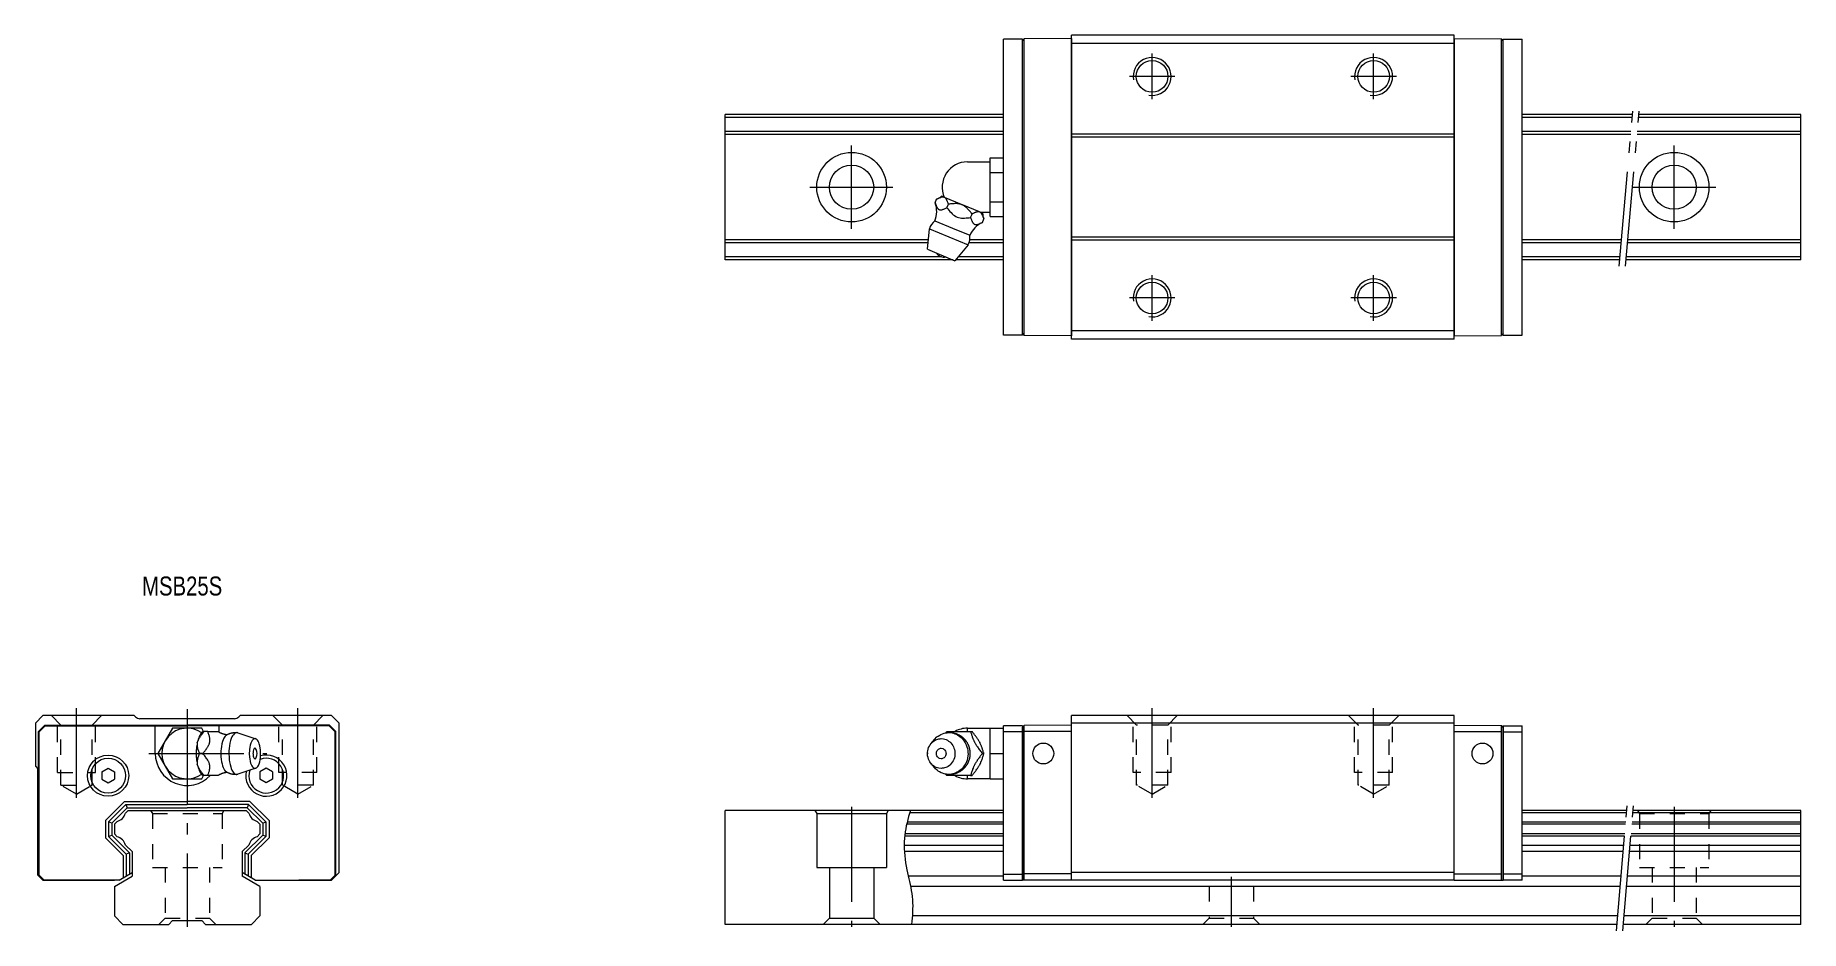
# Model space of a CAD drawing. Header units: inches. Extents: x -456 to -177, y 40 to 182.
import ezdxf

# ---------------------------------------------------------------- set-up
doc = ezdxf.new("R2010")
doc.units = ezdxf.units.IN
for name, pattern in [('CENTER', [22.8, 15, -3, 1.8, -3]), ('DASHED', [4.8, 2.4, -2.4]), ('PHANTOM', [27.6, 15, -3, 1.8, -3, 1.8, -3])]:
    doc.linetypes.add(name, pattern=pattern)
doc.layers.add('Unnamed [1]', color=7, linetype='Continuous', lineweight=0)
doc.styles.add('CK_TEXT_STYLE_0112', font='', dxfattribs={"width": 0.8, "height": 3})
doc.styles.get('CK_TEXT_STYLE_0112').set_extended_font_data('TXT')

msp = doc.modelspace()

# ---------------------------------------------------------------- texts
at = {"layer": 'Unnamed [1]', "color": 4, "lineweight": 0, "insert": (-439.01, 96.01), "char_height": 3, "attachment_point": 1, "line_spacing_factor": 1.2, "style": 'CK_TEXT_STYLE_0112'}
msp.add_mtext('MSB25S', dxfattribs=at)

# ---------------------------------------------------------------- linework, layer by layer
at = {"layer": 'Unnamed [1]', "color": 4, "linetype": 'Continuous', "lineweight": 0}
for p, q in [((-292.13, 133.54), (-292.13, 181.54)), ((-231.63, 181.54), (-292.13, 181.54)), ((-231.63, 133.54), (-231.63, 181.54)), ((-299.88, 180.91), (-302.88, 180.91)), ((-302.88, 134.17), (-302.88, 180.91)), ((-299.88, 180.66), (-299.58, 180.96)), ((-299.88, 134.17), (-299.88, 180.91)), ((-299.88, 134.42), (-299.88, 180.66)), ((-292.13, 181.04), (-299.58, 180.96)), ((-299.58, 134.12), (-299.58, 180.96)), ((-292.13, 181.04), (-292.13, 134.04)), ((-231.63, 180.24), (-292.13, 180.24)), ((-231.63, 181.04), (-231.63, 134.04)), ((-231.63, 181.04), (-224.18, 180.96)), ((-223.88, 180.66), (-224.18, 180.96)), ((-224.18, 134.12), (-224.18, 180.96)), ((-223.88, 134.17), (-223.88, 180.91)), ((-223.88, 180.91), (-220.88, 180.91)), ((-223.88, 134.42), (-223.88, 180.66)), ((-220.88, 134.17), (-220.88, 180.91)), ((-302.88, 169.04), (-346.88, 169.04)), ((-346.88, 146.04), (-346.88, 169.04)), ((-302.88, 168.54), (-346.88, 168.54)), ((-203.47, 169.04), (-220.88, 169.04)), ((-203.52, 168.54), (-220.88, 168.54)), ((-176.88, 168.54), (-202.51, 168.54)), ((-176.88, 169.04), (-202.47, 169.04)), ((-176.88, 146.04), (-176.88, 169.04)), ((-302.88, 166.35), (-346.88, 166.35)), ((-302.88, 165.84), (-346.88, 165.84)), ((-231.63, 165.92), (-292.13, 165.92)), ((-231.63, 165.42), (-292.13, 165.42)), ((-203.71, 166.35), (-220.88, 166.35)), ((-203.75, 165.84), (-220.88, 165.84)), ((-176.88, 165.84), (-202.75, 165.84)), ((-176.88, 166.35), (-202.71, 166.35)), ((-304.97, 161), (-304.97, 162.16)), ((-304.97, 162.16), (-302.88, 162.16)), ((-302.88, 159.85), (-302.88, 162.16)), ((-308.57, 161.54), (-304.97, 161.54)), ((-304.97, 159.85), (-304.97, 161)), ((-304.97, 157.54), (-304.97, 159.85)), ((-304.97, 159.85), (-302.88, 159.85)), ((-302.88, 155.23), (-302.88, 159.85)), ((-304.97, 155.23), (-304.97, 157.54)), ((-313.67, 155.07), (-313.44, 155.62)), ((-312.26, 155.94), (-312.66, 156.11)), ((-312.26, 155.94), (-312.19, 155.91)), ((-309.5, 154.8), (-312.19, 155.91)), ((-311.81, 154.3), (-311.58, 154.85)), ((-309.5, 154.8), (-309.35, 154.74)), ((-306.66, 153.62), (-309.35, 154.74)), ((-306.66, 153.62), (-306.58, 153.59)), ((-306.19, 153.43), (-306.58, 153.59)), ((-304.97, 153.54), (-306.46, 153.54)), ((-304.97, 154.08), (-304.97, 155.23)), ((-304.97, 155.23), (-302.88, 155.23)), ((-304.97, 152.92), (-304.97, 154.08)), ((-302.88, 152.92), (-302.88, 155.23)), ((-314.88, 147.72), (-314.58, 150.95)), ((-314.58, 150.95), (-308.48, 148.42)), ((-313.72, 152.22), (-310.95, 151.07)), ((-310.95, 151.07), (-308.18, 149.93)), ((-308.07, 152.75), (-307.84, 153.3)), ((-306.2, 151.98), (-305.98, 152.53)), ((-304.97, 152.92), (-302.88, 152.92)), ((-314.74, 149.24), (-346.88, 149.24)), ((-314.79, 148.74), (-346.88, 148.74)), ((-308.48, 148.42), (-310.54, 145.92)), ((-302.88, 148.74), (-308.33, 148.74)), ((-302.88, 149.24), (-308.19, 149.24)), ((-231.63, 149.66), (-292.13, 149.66)), ((-231.63, 149.16), (-292.13, 149.16)), ((-205.21, 149.24), (-220.88, 149.24)), ((-205.25, 148.74), (-220.88, 148.74)), ((-176.88, 148.74), (-204.25, 148.74)), ((-176.88, 149.24), (-204.2, 149.24)), ((-312.68, 146.55), (-346.88, 146.55)), ((-310.82, 146.04), (-346.88, 146.04)), ((-314.88, 147.72), (-310.54, 145.92)), ((-302.88, 146.04), (-310.45, 146.04)), ((-302.88, 146.55), (-310.03, 146.55)), ((-205.44, 146.55), (-220.88, 146.55)), ((-205.49, 146.04), (-220.88, 146.04)), ((-176.88, 146.04), (-204.48, 146.04)), ((-176.88, 146.55), (-204.44, 146.55)), ((-299.88, 134.17), (-302.88, 134.17)), ((-299.88, 134.42), (-299.58, 134.12)), ((-292.13, 134.04), (-299.58, 134.12)), ((-231.63, 134.84), (-292.13, 134.84)), ((-231.63, 134.04), (-224.18, 134.12)), ((-223.88, 134.42), (-224.18, 134.12)), ((-223.88, 134.17), (-220.88, 134.17)), ((-231.63, 133.54), (-292.13, 133.54)), ((-454.68, 74.04), (-455.88, 72.84)), ((-455.88, 72.84), (-455.88, 66.04)), ((-455.38, 71.54), (-454.38, 72.54)), ((-440.26, 74.04), (-454.68, 74.04)), ((-454.38, 72.54), (-431.88, 72.54)), ((-440.26, 74.04), (-440.05, 73.83)), ((-424.42, 73.54), (-439.35, 73.54)), ((-409.38, 72.54), (-431.88, 72.54)), ((-423.51, 74.04), (-423.72, 73.83)), ((-409.08, 74.04), (-423.51, 74.04)), ((-408.38, 71.54), (-409.38, 72.54)), ((-407.88, 72.84), (-409.08, 74.04)), ((-407.88, 49.24), (-407.88, 72.84)), ((-292.13, 72.54), (-299.58, 72.47)), ((-292.13, 48.04), (-292.13, 74.04)), ((-231.63, 74.04), (-292.13, 74.04)), ((-231.63, 72.84), (-292.13, 72.84)), ((-292.13, 48.04), (-292.13, 72.54)), ((-231.63, 48.04), (-231.63, 74.04)), ((-231.63, 72.54), (-224.18, 72.47)), ((-231.63, 48.04), (-231.63, 72.54)), ((-455.38, 48.74), (-455.38, 71.54)), ((-455.25, 71.49), (-454.33, 72.41)), ((-455.25, 48.79), (-455.25, 71.49)), ((-454.33, 72.41), (-431.88, 72.41)), ((-436.93, 68.04), (-436.93, 72.41)), ((-435.35, 70.04), (-436.5, 68.04)), ((-434.19, 72.04), (-435.35, 70.04)), ((-431.88, 72.04), (-434.19, 72.04)), ((-409.44, 72.41), (-431.88, 72.41)), ((-429.58, 72.04), (-431.88, 72.04)), ((-430.29, 69.72), (-430.26, 69.86)), ((-429.29, 71.54), (-429.58, 72.04)), ((-429.29, 71.54), (-429.19, 71.54)), ((-428.64, 71.54), (-429.19, 71.54)), ((-428.64, 71.54), (-427, 71.54)), ((-426.83, 71.43), (-426.83, 72.41)), ((-423.87, 71.31), (-421.05, 70.37)), ((-408.51, 71.49), (-409.44, 72.41)), ((-408.51, 48.79), (-408.51, 71.49)), ((-408.38, 48.74), (-408.38, 71.54)), ((-314.31, 69.64), (-313.79, 70.26)), ((-311.81, 71.54), (-308.07, 71.54)), ((-308.58, 71.54), (-308.58, 72.04)), ((-308.58, 72.04), (-304.98, 72.04)), ((-308.07, 71.54), (-307.85, 71.54)), ((-306.66, 69.86), (-306.59, 69.72)), ((-304.98, 70.04), (-304.98, 72.04)), ((-304.98, 72.04), (-302.88, 72.04)), ((-304.98, 68.04), (-304.98, 70.04)), ((-299.88, 72.41), (-302.88, 72.41)), ((-302.88, 48.04), (-302.88, 72.41)), ((-302.88, 68.04), (-302.88, 72.04)), ((-299.88, 71.49), (-302.88, 71.49)), ((-299.88, 72.17), (-299.58, 72.47)), ((-299.88, 72.41), (-299.88, 48.04)), ((-299.88, 48.04), (-299.88, 72.17)), ((-299.58, 48.04), (-299.58, 72.47)), ((-292.13, 71.54), (-299.58, 71.54)), ((-231.63, 71.54), (-224.18, 71.54)), ((-224.18, 48.04), (-224.18, 72.47)), ((-223.88, 72.17), (-224.18, 72.47)), ((-223.88, 72.41), (-220.88, 72.41)), ((-223.88, 72.41), (-223.88, 48.04)), ((-223.88, 48.04), (-223.88, 72.17)), ((-223.88, 71.49), (-220.88, 71.49)), ((-220.88, 48.04), (-220.88, 72.41)), ((-436.5, 68.04), (-435.35, 66.04)), ((-429.41, 68.04), (-429.97, 68.04)), ((-314.78, 68.04), (-314.88, 68.04)), ((-306.21, 68.04), (-305.98, 68.04)), ((-304.98, 66.04), (-304.98, 68.04)), ((-304.98, 68.04), (-302.88, 68.04)), ((-302.88, 64.04), (-302.88, 68.04)), ((-455.88, 66.04), (-455.48, 65.64)), ((-455.48, 48.84), (-455.48, 65.64)), ((-445.38, 65.12), (-444.38, 65.7)), ((-445.38, 65.12), (-445.38, 63.96)), ((-444.38, 65.7), (-443.38, 65.12)), ((-443.38, 65.12), (-443.38, 63.96)), ((-435.35, 66.04), (-434.19, 64.04)), ((-430.26, 66.22), (-430.29, 66.36)), ((-429.58, 64.04), (-429.29, 64.54)), ((-429.19, 64.54), (-429.28, 64.54)), ((-428.64, 64.54), (-429.19, 64.54)), ((-427, 64.54), (-428.64, 64.54)), ((-421.05, 65.71), (-423.87, 64.77)), ((-419.38, 65.7), (-420.38, 65.12)), ((-420.38, 65.12), (-420.38, 63.96)), ((-418.38, 65.12), (-419.38, 65.7)), ((-418.38, 65.12), (-418.38, 63.96)), ((-418.38, 65.12), (-418.38, 63.96)), ((-313.79, 65.82), (-314.32, 66.46)), ((-308.07, 64.54), (-311.81, 64.54)), ((-308.58, 64.04), (-308.58, 64.54)), ((-308.07, 64.54), (-307.85, 64.54)), ((-306.59, 66.36), (-306.66, 66.22)), ((-304.98, 64.04), (-304.98, 66.04)), ((-445.38, 63.96), (-444.38, 63.39)), ((-444.38, 63.39), (-443.38, 63.96)), ((-434.19, 64.04), (-431.88, 64.04)), ((-431.88, 64.04), (-429.58, 64.04)), ((-419.38, 63.39), (-420.38, 63.96)), ((-418.38, 63.96), (-419.38, 63.39)), ((-304.98, 64.04), (-308.58, 64.04)), ((-304.98, 64.04), (-302.88, 64.04)), ((-444.81, 57.44), (-441.79, 60.47)), ((-444.31, 57.23), (-441.58, 59.97)), ((-443.81, 57.03), (-441.37, 59.47)), ((-441.79, 60.47), (-431.88, 60.47)), ((-441.63, 58.6), (-441.19, 59.04)), ((-441.58, 59.97), (-431.88, 59.97)), ((-441.58, 59.97), (-441.37, 59.47)), ((-441.37, 59.47), (-431.88, 59.47)), ((-441.19, 59.04), (-422.58, 59.04)), ((-421.98, 60.47), (-431.88, 60.47)), ((-422.19, 59.97), (-431.88, 59.97)), ((-422.4, 59.47), (-431.88, 59.47)), ((-422.14, 58.6), (-422.58, 59.04)), ((-422.19, 59.97), (-422.4, 59.47)), ((-419.95, 57.03), (-422.4, 59.47)), ((-419.45, 57.23), (-422.19, 59.97)), ((-418.95, 57.44), (-421.98, 60.47)), ((-346.88, 41.04), (-346.88, 59.04)), ((-302.88, 59.04), (-346.88, 59.04)), ((-332.67, 59.04), (-332.38, 58.54)), ((-321.1, 59.04), (-321.38, 58.54)), ((-302.88, 58.69), (-317.65, 58.69)), ((-204.38, 59.04), (-220.88, 59.04)), ((-204.4, 58.69), (-220.88, 58.69)), ((-176.88, 58.69), (-203.4, 58.69)), ((-176.88, 59.04), (-203.37, 59.04)), ((-176.88, 41.04), (-176.88, 59.04)), ((-444.81, 57.44), (-444.81, 54.74)), ((-444.31, 57.23), (-444.31, 54.95)), ((-443.81, 57.03), (-444.31, 57.23)), ((-443.81, 57.03), (-443.81, 55.15)), ((-443.38, 56.85), (-442.95, 57.29)), ((-443.38, 56.85), (-443.38, 55.33)), ((-420.38, 56.85), (-420.82, 57.29)), ((-420.38, 56.85), (-420.38, 55.33)), ((-419.95, 57.03), (-419.45, 57.23)), ((-419.95, 57.03), (-419.95, 55.15)), ((-419.45, 57.23), (-419.45, 54.95)), ((-418.95, 57.44), (-418.95, 54.74)), ((-332.38, 58.54), (-321.38, 58.54)), ((-332.38, 58.54), (-332.38, 50.04)), ((-321.38, 58.54), (-321.38, 50.04)), ((-302.88, 56.85), (-318.18, 56.85)), ((-302.88, 57.19), (-318.1, 57.19)), ((-204.53, 57.19), (-220.88, 57.19)), ((-204.56, 56.85), (-220.88, 56.85)), ((-176.88, 56.85), (-203.56, 56.85)), ((-176.88, 57.19), (-203.53, 57.19)), ((-444.81, 54.74), (-442.01, 51.94)), ((-444.31, 54.95), (-443.81, 55.15)), ((-444.31, 54.95), (-441.51, 52.15)), ((-443.81, 55.15), (-441.01, 52.35)), ((-443.38, 55.33), (-442.95, 54.89)), ((-441.63, 53.58), (-440.58, 52.53)), ((-422.14, 53.58), (-423.18, 52.53)), ((-419.95, 55.15), (-422.75, 52.35)), ((-419.45, 54.95), (-422.25, 52.15)), ((-418.95, 54.74), (-421.75, 51.94)), ((-420.38, 55.33), (-420.82, 54.89)), ((-419.45, 54.95), (-419.95, 55.15)), ((-302.88, 53.49), (-318.57, 53.49)), ((-302.88, 54.99), (-318.49, 54.99)), ((-302.88, 55.33), (-318.45, 55.33)), ((-204.69, 55.33), (-220.88, 55.33)), ((-204.72, 54.99), (-220.88, 54.99)), ((-204.84, 53.49), (-220.88, 53.49)), ((-176.88, 53.49), (-203.84, 53.49)), ((-176.88, 54.99), (-203.71, 54.99)), ((-176.88, 55.33), (-203.68, 55.33)), ((-442.01, 51.94), (-442.01, 48.41)), ((-441.01, 52.35), (-441.51, 52.15)), ((-441.51, 52.15), (-441.51, 48.7)), ((-441.01, 52.35), (-441.01, 48.99)), ((-440.58, 52.53), (-440.58, 48.66)), ((-423.18, 52.53), (-423.18, 48.66)), ((-422.75, 52.35), (-422.25, 52.15)), ((-422.75, 52.35), (-422.75, 48.99)), ((-422.25, 52.15), (-422.25, 48.7)), ((-421.75, 51.94), (-421.75, 48.41)), ((-302.88, 52.53), (-318.54, 52.53)), ((-204.92, 52.53), (-220.88, 52.53)), ((-176.88, 52.53), (-203.92, 52.53)), ((-455.48, 48.84), (-454.68, 48.04)), ((-455.38, 48.74), (-454.68, 48.04)), ((-455.25, 48.79), (-454.5, 48.04)), ((-454.68, 48.04), (-449.53, 48.04)), ((-454.68, 48.04), (-443.38, 48.04)), ((-442.65, 48.04), (-454.5, 48.04)), ((-443.38, 47.04), (-440.58, 48.66)), ((-442.65, 48.04), (-440.58, 49.23)), ((-421.12, 48.04), (-423.18, 49.23)), ((-420.38, 47.04), (-423.18, 48.66)), ((-421.12, 48.04), (-409.27, 48.04)), ((-421.12, 48.04), (-409.08, 48.04)), ((-409.08, 48.04), (-414.24, 48.04)), ((-408.51, 48.79), (-409.27, 48.04)), ((-407.88, 49.24), (-409.08, 48.04)), ((-408.38, 48.74), (-409.08, 48.04)), ((-332.38, 50.04), (-321.38, 50.04)), ((-330.38, 50.04), (-330.38, 42.04)), ((-323.38, 50.04), (-323.38, 42.04)), ((-302.88, 48.66), (-317.94, 48.66)), ((-302.88, 48.96), (-299.88, 48.96)), ((-302.88, 48.04), (-299.88, 48.04)), ((-292.13, 48.04), (-299.88, 48.04)), ((-292.13, 49.04), (-299.58, 49.04)), ((-231.63, 49.24), (-292.13, 49.24)), ((-231.63, 48.04), (-292.13, 48.04)), ((-231.63, 49.04), (-224.18, 49.04)), ((-231.63, 48.04), (-223.88, 48.04)), ((-220.88, 48.96), (-223.88, 48.96)), ((-220.88, 48.04), (-223.88, 48.04)), ((-205.25, 48.66), (-220.88, 48.66)), ((-176.88, 48.66), (-204.24, 48.66)), ((-443.38, 47.04), (-443.38, 42.39)), ((-420.38, 47.04), (-420.38, 42.39)), ((-205.38, 47.04), (-317.58, 47.04)), ((-176.88, 47.04), (-204.38, 47.04)), ((-443.38, 42.39), (-442.03, 41.04)), ((-420.38, 42.39), (-421.73, 41.04)), ((-330.38, 42.04), (-331.38, 41.04)), ((-330.38, 42.04), (-323.38, 42.04)), ((-323.38, 42.04), (-322.38, 41.04)), ((-205.78, 42.39), (-317.28, 42.39)), ((-176.88, 42.39), (-204.77, 42.39)), ((-442.03, 41.04), (-434.78, 41.04)), ((-434.18, 41.64), (-434.78, 41.04)), ((-434.18, 41.64), (-429.58, 41.64)), ((-429.58, 41.64), (-428.98, 41.04)), ((-428.98, 41.04), (-421.73, 41.04)), ((-205.89, 41.04), (-346.88, 41.04)), ((-176.88, 41.04), (-204.88, 41.04))]:
    msp.add_line(p, q, dxfattribs=at)
at = {"layer": 'Unnamed [1]', "color": 253, "linetype": 'CENTER', "lineweight": 0}
for p, q in [((-279.38, 171.44), (-279.38, 178.64)), ((-244.38, 171.44), (-244.38, 178.64)), ((-275.78, 175.04), (-282.98, 175.04)), ((-240.78, 175.04), (-247.98, 175.04)), ((-326.88, 150.94), (-326.88, 164.14)), ((-196.88, 150.94), (-196.88, 164.14)), ((-333.48, 157.54), (-320.38, 157.54)), ((-203.48, 157.54), (-190.28, 157.54)), ((-279.38, 136.44), (-279.38, 143.64)), ((-244.38, 136.44), (-244.38, 143.64)), ((-275.78, 140.04), (-282.98, 140.04)), ((-240.78, 140.04), (-247.98, 140.04)), ((-449.38, 61.04), (-449.38, 75.22)), ((-431.88, 75.04), (-431.88, 40.64)), ((-414.38, 61.04), (-414.38, 75.22)), ((-279.38, 61.04), (-279.38, 75.22)), ((-244.38, 61.04), (-244.38, 75.22)), ((-437.93, 68.04), (-419.27, 68.04)), ((-326.88, 59.59), (-326.88, 40.64)), ((-196.88, 59.59), (-196.88, 40.64)), ((-266.88, 48.54), (-266.88, 40.64))]:
    msp.add_line(p, q, dxfattribs=at)
at = {"layer": 'Unnamed [1]', "color": 253, "linetype": 'PHANTOM', "lineweight": 0}
for p, q in [((-205.57, 145.04), (-203.39, 170.04)), ((-204.57, 145.04), (-202.38, 170.04)), ((-205.97, 40.04), (-204.26, 60.44)), ((-204.97, 40.04), (-203.25, 60.44))]:
    msp.add_line(p, q, dxfattribs=at)
at = {"layer": 'Unnamed [1]', "color": 253, "linetype": 'DASHED', "lineweight": 0}
for p, q in [((-453.34, 74.04), (-451.84, 72.54)), ((-452.38, 65.04), (-452.38, 73.08)), ((-451.84, 72.54), (-446.92, 72.54)), ((-451.84, 63.04), (-451.84, 72.54)), ((-445.42, 74.04), (-446.92, 72.54)), ((-446.92, 63.04), (-446.92, 72.54)), ((-446.38, 65.04), (-446.38, 73.08)), ((-418.34, 74.04), (-416.84, 72.54)), ((-417.38, 65.04), (-417.38, 73.08)), ((-411.92, 72.54), (-416.84, 72.54)), ((-416.84, 63.04), (-416.84, 72.54)), ((-410.42, 74.04), (-411.92, 72.54)), ((-411.92, 63.04), (-411.92, 72.54)), ((-411.38, 65.04), (-411.38, 73.08)), ((-283.34, 74.04), (-281.84, 72.54)), ((-282.38, 65.04), (-282.38, 73.08)), ((-276.92, 72.54), (-281.84, 72.54)), ((-281.84, 63.04), (-281.84, 72.54)), ((-275.42, 74.04), (-276.92, 72.54)), ((-276.92, 63.04), (-276.92, 72.54)), ((-276.38, 65.04), (-276.38, 73.08)), ((-248.34, 74.04), (-246.84, 72.54)), ((-247.38, 65.04), (-247.38, 73.08)), ((-241.92, 72.54), (-246.84, 72.54)), ((-246.84, 63.04), (-246.84, 72.54)), ((-240.42, 74.04), (-241.92, 72.54)), ((-241.92, 63.04), (-241.92, 72.54)), ((-241.38, 65.04), (-241.38, 73.08)), ((-452.38, 65.04), (-446.38, 65.04)), ((-411.38, 65.04), (-417.38, 65.04)), ((-276.38, 65.04), (-282.38, 65.04)), ((-241.38, 65.04), (-247.38, 65.04)), ((-449.38, 61.62), (-451.84, 63.04)), ((-451.84, 63.04), (-446.92, 63.04)), ((-449.38, 61.62), (-446.92, 63.04)), ((-411.92, 63.04), (-416.84, 63.04)), ((-414.38, 61.62), (-416.84, 63.04)), ((-414.38, 61.62), (-411.92, 63.04)), ((-276.92, 63.04), (-281.84, 63.04)), ((-279.38, 61.62), (-281.84, 63.04)), ((-279.38, 61.62), (-276.92, 63.04)), ((-241.92, 63.04), (-246.84, 63.04)), ((-244.38, 61.62), (-246.84, 63.04)), ((-244.38, 61.62), (-241.92, 63.04)), ((-437.67, 59.04), (-437.38, 58.54)), ((-426.1, 59.04), (-426.38, 58.54)), ((-202.67, 59.04), (-202.38, 58.54)), ((-191.1, 59.04), (-191.38, 58.54)), ((-437.38, 58.54), (-426.38, 58.54)), ((-437.38, 58.54), (-437.38, 50.04)), ((-426.38, 58.54), (-426.38, 50.04)), ((-202.38, 58.54), (-191.38, 58.54)), ((-202.38, 58.54), (-202.38, 50.04)), ((-191.38, 58.54), (-191.38, 50.04)), ((-437.38, 50.04), (-426.38, 50.04)), ((-435.38, 50.04), (-435.38, 42.04)), ((-428.38, 50.04), (-428.38, 42.04)), ((-202.38, 50.04), (-191.38, 50.04)), ((-200.38, 50.04), (-200.38, 42.04)), ((-193.38, 50.04), (-193.38, 42.04)), ((-270.38, 47.04), (-270.38, 42.04)), ((-263.38, 47.04), (-263.38, 42.04)), ((-435.38, 42.04), (-436.38, 41.04)), ((-435.38, 42.04), (-428.38, 42.04)), ((-428.38, 42.04), (-427.38, 41.04)), ((-270.38, 42.04), (-271.38, 41.04)), ((-270.38, 42.04), (-263.38, 42.04)), ((-263.38, 42.04), (-262.38, 41.04)), ((-200.38, 42.04), (-201.38, 41.04)), ((-200.38, 42.04), (-193.38, 42.04)), ((-193.38, 42.04), (-192.38, 41.04))]:
    msp.add_line(p, q, dxfattribs=at)
at = {"layer": 'Unnamed [1]', "color": 4, "linetype": 'Continuous', "lineweight": 0, "extrusion": (0, 0, -1)}
for points in [[(313.67, 155.07), (313.64, 154.98), (313.61, 154.89), (313.58, 154.81), (313.54, 154.72), (313.51, 154.63), (313.47, 154.55), (313.44, 154.47), (313.4, 154.39), (313.36, 154.32), (313.33, 154.27), (313.3, 154.23), (313.28, 154.19), (313.25, 154.16), (313.21, 154.12), (313.18, 154.09), (313.15, 154.06), (313.11, 154.03), (313.08, 154.01), (313.04, 153.99), (313, 153.98), (312.95, 153.97), (312.91, 153.96), (312.87, 153.95), (312.82, 153.95), (312.77, 153.95), (312.73, 153.95), (312.68, 153.96), (312.59, 153.98), (312.49, 154.01), (312.39, 154.04), (312.3, 154.07), (312.2, 154.11), (312.1, 154.16), (312, 154.2), (311.9, 154.25), (311.81, 154.3)], [(311.58, 154.85), (311.61, 154.94), (311.64, 155.03), (311.67, 155.11), (311.71, 155.2), (311.74, 155.28), (311.78, 155.37), (311.81, 155.45), (311.85, 155.53), (311.89, 155.6), (311.92, 155.65), (311.95, 155.69), (311.97, 155.73), (312, 155.76), (312.03, 155.8), (312.07, 155.83), (312.1, 155.86), (312.14, 155.88), (312.17, 155.91), (312.17, 155.91), (312.18, 155.91), (312.18, 155.91), (312.18, 155.91), (312.18, 155.91), (312.18, 155.91), (312.18, 155.91), (312.18, 155.91), (312.19, 155.91)], [(311.81, 154.3), (311.65, 154.1), (311.49, 153.91), (311.33, 153.72), (311.16, 153.53), (310.99, 153.35), (310.81, 153.19), (310.61, 153.04), (310.41, 152.92), (310.19, 152.82), (309.97, 152.74), (309.74, 152.69), (309.5, 152.66), (309.27, 152.65), (309.03, 152.66), (308.79, 152.67), (308.55, 152.7), (308.31, 152.72), (308.07, 152.75)], [(305.98, 152.53), (306, 152.6), (306.03, 152.67), (306.05, 152.74), (306.08, 152.81), (306.11, 152.88), (306.13, 152.95), (306.16, 153.02), (306.19, 153.09), (306.22, 153.15), (306.25, 153.21), (306.29, 153.28), (306.32, 153.33), (306.36, 153.39), (306.4, 153.44), (306.44, 153.49), (306.49, 153.53), (306.53, 153.56), (306.58, 153.59)], [(308.07, 152.75), (308.04, 152.66), (308.01, 152.57), (307.98, 152.49), (307.94, 152.4), (307.91, 152.31), (307.87, 152.23), (307.84, 152.15), (307.8, 152.07), (307.76, 152), (307.73, 151.95), (307.7, 151.91), (307.67, 151.87), (307.64, 151.84), (307.61, 151.8), (307.58, 151.77), (307.55, 151.74), (307.51, 151.71), (307.47, 151.69), (307.44, 151.67), (307.4, 151.66), (307.35, 151.65), (307.31, 151.64), (307.27, 151.63), (307.22, 151.63), (307.17, 151.63), (307.13, 151.63), (307.08, 151.64), (306.99, 151.66), (306.89, 151.69), (306.79, 151.72), (306.7, 151.75), (306.6, 151.8), (306.5, 151.84), (306.4, 151.88), (306.3, 151.93), (306.2, 151.98)], [(429.41, 68.04), (429.33, 68.15), (429.24, 68.26), (429.15, 68.37), (429.06, 68.48), (428.98, 68.59), (428.89, 68.7), (428.81, 68.82), (428.74, 68.93), (428.66, 69.05), (428.62, 69.11), (428.58, 69.19), (428.54, 69.26), (428.5, 69.33), (428.47, 69.4), (428.43, 69.47), (428.4, 69.55), (428.38, 69.62), (428.36, 69.7), (428.34, 69.77), (428.32, 69.85), (428.31, 69.92), (428.3, 70), (428.3, 70.07), (428.29, 70.15), (428.3, 70.22), (428.3, 70.29), (428.31, 70.36), (428.32, 70.5), (428.35, 70.64), (428.38, 70.77), (428.42, 70.9), (428.46, 71.03), (428.5, 71.16), (428.55, 71.29), (428.59, 71.41), (428.64, 71.54)], [(429.4, 71.46), (429.4, 71.46), (429.4, 71.46), (429.39, 71.47), (429.39, 71.47), (429.38, 71.47), (429.38, 71.48), (429.37, 71.48), (429.37, 71.48), (429.36, 71.48), (429.36, 71.49), (429.35, 71.49), (429.35, 71.49), (429.34, 71.5), (429.34, 71.5), (429.34, 71.5), (429.33, 71.51), (429.33, 71.51), (429.32, 71.51), (429.32, 71.51), (429.32, 71.52), (429.31, 71.52), (429.31, 71.52), (429.3, 71.53), (429.3, 71.53), (429.3, 71.53), (429.29, 71.53), (429.29, 71.54), (429.29, 71.54)], [(427, 71.54), (426.99, 71.53), (426.98, 71.52), (426.96, 71.51), (426.95, 71.5), (426.94, 71.49), (426.92, 71.48), (426.91, 71.47), (426.89, 71.46), (426.87, 71.45), (426.85, 71.43), (426.81, 71.42), (426.78, 71.4), (426.75, 71.38), (426.72, 71.36), (426.68, 71.34), (426.65, 71.33), (426.61, 71.31), (426.57, 71.29), (426.53, 71.27), (426.49, 71.26), (426.45, 71.24), (426.41, 71.22), (426.37, 71.21), (426.33, 71.19), (426.28, 71.18), (426.24, 71.17), (426.2, 71.15), (426.15, 71.14), (426.1, 71.13), (426.06, 71.12), (426.01, 71.11), (425.96, 71.1), (425.91, 71.09), (425.86, 71.08), (425.82, 71.07), (425.77, 71.06), (425.74, 71.06), (425.71, 71.06), (425.68, 71.06), (425.65, 71.05), (425.62, 71.05), (425.6, 71.05), (425.57, 71.05), (425.54, 71.05)], [(312.72, 65.69), (313.1, 65.73), (313.31, 65.78), (313.51, 65.85), (313.7, 65.95), (313.9, 66.07), (314.08, 66.21), (314.25, 66.37), (314.4, 66.55), (314.53, 66.75), (314.64, 66.96), (314.73, 67.17), (314.8, 67.39), (314.86, 67.68), (314.89, 67.96), (314.88, 68.23), (314.85, 68.48), (314.8, 68.71), (314.7, 68.99), (314.59, 69.22), (314.47, 69.42), (314.31, 69.64), (314.15, 69.81), (314, 69.94), (313.81, 70.07), (313.6, 70.19), (313.43, 70.26), (313.24, 70.32), (313.07, 70.36), (312.86, 70.38), (312.72, 70.39), (312.72, 70.39), (312.33, 70.35), (312.13, 70.3), (311.93, 70.23), (311.73, 70.13), (311.54, 70.01), (311.35, 69.87), (311.19, 69.71), (311.03, 69.53), (310.9, 69.33), (310.79, 69.12), (310.7, 68.91), (310.63, 68.69), (310.57, 68.4), (310.55, 68.12), (310.55, 67.85), (310.58, 67.6), (310.64, 67.37), (310.73, 67.1), (310.84, 66.86), (310.96, 66.66), (311.12, 66.44), (311.28, 66.27), (311.43, 66.14), (311.62, 66.01), (311.83, 65.89), (312.01, 65.82), (312.19, 65.76), (312.37, 65.72), (312.57, 65.7), (312.72, 65.69)], [(311.53, 71.34), (310.98, 71.29), (310.78, 71.24), (310.56, 71.17), (310.35, 71.08), (310.15, 70.98), (309.94, 70.86), (309.75, 70.72), (309.56, 70.56), (309.39, 70.39), (309.23, 70.2), (309.08, 70), (308.91, 69.72), (308.76, 69.42), (308.65, 69.12), (308.57, 68.81), (308.51, 68.51), (308.49, 68.21), (308.48, 67.93), (308.5, 67.66), (308.56, 67.31), (308.64, 67), (308.74, 66.72), (308.85, 66.47), (309.01, 66.18), (309.19, 65.93), (309.36, 65.73), (309.58, 65.51), (309.79, 65.33), (309.97, 65.2), (310.2, 65.07), (310.46, 64.95), (310.67, 64.87), (310.89, 64.81), (311.1, 64.77), (311.35, 64.75), (311.53, 64.74), (311.53, 64.74), (312.03, 64.79), (312.25, 64.83), (312.52, 64.92), (312.74, 65.01), (313, 65.15), (313.19, 65.27), (313.38, 65.42), (313.61, 65.63), (313.79, 65.82)], [(306.66, 69.86), (306.72, 69.96), (306.78, 70.06), (306.84, 70.16), (306.9, 70.26), (306.96, 70.35), (307.03, 70.45), (307.09, 70.54), (307.16, 70.64), (307.23, 70.73), (307.3, 70.82), (307.36, 70.91), (307.43, 71), (307.5, 71.09), (307.57, 71.18), (307.64, 71.27), (307.71, 71.36), (307.78, 71.45), (307.85, 71.54)], [(428.64, 64.54), (428.6, 64.65), (428.56, 64.76), (428.52, 64.87), (428.48, 64.98), (428.45, 65.09), (428.41, 65.2), (428.38, 65.32), (428.36, 65.43), (428.33, 65.55), (428.32, 65.61), (428.31, 65.69), (428.3, 65.76), (428.3, 65.83), (428.29, 65.9), (428.29, 65.97), (428.3, 66.05), (428.3, 66.12), (428.31, 66.2), (428.33, 66.27), (428.35, 66.35), (428.37, 66.42), (428.39, 66.5), (428.42, 66.57), (428.45, 66.65), (428.48, 66.72), (428.52, 66.79), (428.56, 66.86), (428.64, 67), (428.72, 67.14), (428.81, 67.27), (428.91, 67.4), (429.01, 67.53), (429.11, 67.66), (429.21, 67.79), (429.31, 67.91), (429.41, 68.04)], [(421.17, 67.21), (421.14, 67.21), (421.12, 67.22), (421.09, 67.23), (421.07, 67.25), (421.05, 67.27), (421.03, 67.3), (421.01, 67.33), (420.99, 67.36), (420.97, 67.39)], [(312.72, 67.21), (312.97, 67.26), (313.09, 67.32), (313.21, 67.41), (313.31, 67.52), (313.39, 67.65), (313.45, 67.78), (313.47, 67.92), (313.48, 68.1), (313.46, 68.26), (313.41, 68.39), (313.34, 68.53), (313.26, 68.63), (313.16, 68.72), (313.04, 68.79), (312.93, 68.84), (312.81, 68.86), (312.72, 68.87), (312.72, 68.87), (312.46, 68.82), (312.34, 68.76), (312.22, 68.67), (312.12, 68.56), (312.04, 68.43), (311.99, 68.3), (311.96, 68.16), (311.95, 67.98), (311.98, 67.82), (312.02, 67.69), (312.1, 67.55), (312.17, 67.45), (312.27, 67.36), (312.39, 67.29), (312.5, 67.24), (312.63, 67.22), (312.72, 67.21)], [(308.17, 68.04), (308.17, 67.99), (308.17, 67.94), (308.17, 67.89), (308.17, 67.84), (308.18, 67.79), (308.18, 67.74), (308.18, 67.69), (308.19, 67.64), (308.2, 67.59), (308.2, 67.53), (308.21, 67.48), (308.22, 67.43), (308.23, 67.38), (308.24, 67.32), (308.25, 67.27), (308.27, 67.22), (308.28, 67.17), (308.29, 67.12), (308.31, 67.06), (308.33, 67.01), (308.34, 66.96), (308.36, 66.91), (308.38, 66.86), (308.4, 66.81), (308.42, 66.76), (308.44, 66.71), (308.46, 66.66), (308.48, 66.61), (308.5, 66.57), (308.53, 66.52), (308.55, 66.47), (308.58, 66.42), (308.6, 66.38), (308.63, 66.33), (308.66, 66.28), (308.69, 66.24), (308.72, 66.19), (308.75, 66.15), (308.78, 66.1), (308.81, 66.06), (308.84, 66.02), (308.87, 65.98), (308.91, 65.93), (308.94, 65.89), (308.97, 65.85), (309.01, 65.81), (309.04, 65.77), (309.08, 65.73), (309.12, 65.69), (309.16, 65.66), (309.19, 65.62), (309.23, 65.58), (309.27, 65.55), (309.31, 65.51), (309.35, 65.48), (309.39, 65.44), (309.44, 65.41), (309.48, 65.38), (309.52, 65.34), (309.56, 65.31), (309.61, 65.28), (309.65, 65.25), (309.7, 65.22), (309.74, 65.2), (309.79, 65.17), (309.83, 65.14), (309.88, 65.12), (309.93, 65.09), (309.97, 65.07), (310.02, 65.04), (310.07, 65.02), (310.12, 65), (310.17, 64.98), (310.21, 64.96), (310.26, 64.94), (310.31, 64.92), (310.36, 64.9), (310.41, 64.89), (310.46, 64.87), (310.51, 64.85), (310.56, 64.84), (310.61, 64.83), (310.66, 64.81), (310.71, 64.8), (310.77, 64.79), (310.82, 64.78), (310.87, 64.77), (310.92, 64.76), (310.97, 64.75), (311.02, 64.75), (311.08, 64.74), (311.13, 64.74), (311.18, 64.73), (311.23, 64.73), (311.28, 64.72), (311.34, 64.72), (311.39, 64.72), (311.44, 64.72), (311.49, 64.72), (311.54, 64.73), (311.59, 64.73), (311.65, 64.73), (311.7, 64.74), (311.75, 64.74), (311.8, 64.75), (311.85, 64.75), (311.9, 64.76), (311.96, 64.77), (311.99, 64.77), (311.99, 64.77)], [(305.98, 68.04), (306, 68.13), (306.03, 68.22), (306.06, 68.31), (306.08, 68.4), (306.11, 68.48), (306.14, 68.57), (306.17, 68.66), (306.19, 68.76), (306.23, 68.85), (306.26, 68.94), (306.29, 69.03), (306.33, 69.13), (306.36, 69.22), (306.4, 69.32), (306.44, 69.42), (306.49, 69.52), (306.54, 69.62), (306.59, 69.72)], [(306.59, 66.36), (306.56, 66.42), (306.53, 66.47), (306.5, 66.53), (306.48, 66.59), (306.45, 66.64), (306.43, 66.7), (306.4, 66.75), (306.38, 66.81), (306.36, 66.86), (306.31, 67), (306.26, 67.14), (306.21, 67.27), (306.17, 67.4), (306.13, 67.53), (306.09, 67.66), (306.05, 67.79), (306.02, 67.91), (305.98, 68.04)], [(424.03, 64.74), (424.05, 64.74), (424.09, 64.73), (424.14, 64.73), (424.18, 64.73), (424.22, 64.72), (424.26, 64.72), (424.31, 64.72), (424.35, 64.72), (424.39, 64.72), (424.44, 64.73), (424.49, 64.73), (424.53, 64.73), (424.58, 64.74), (424.62, 64.74), (424.67, 64.75), (424.72, 64.76), (424.76, 64.76), (424.81, 64.77), (424.85, 64.78), (424.89, 64.79), (424.94, 64.8), (424.98, 64.81), (425.02, 64.83), (425.06, 64.84), (425.11, 64.85), (425.15, 64.87), (425.19, 64.88), (425.23, 64.89), (425.27, 64.91), (425.31, 64.93), (425.35, 64.94), (425.39, 64.96), (425.43, 64.98), (425.47, 65), (425.5, 65.02), (425.53, 65.03), (425.55, 65.04), (425.57, 65.06), (425.59, 65.07), (425.61, 65.08), (425.64, 65.1), (425.66, 65.11), (425.68, 65.13), (425.76, 65.18)], [(307.85, 64.54), (307.76, 64.65), (307.68, 64.76), (307.59, 64.87), (307.51, 64.98), (307.42, 65.09), (307.34, 65.2), (307.25, 65.32), (307.17, 65.43), (307.09, 65.55), (307.04, 65.61), (306.99, 65.69), (306.94, 65.76), (306.9, 65.83), (306.85, 65.9), (306.81, 65.97), (306.76, 66.05), (306.72, 66.12), (306.68, 66.2), (306.67, 66.2), (306.67, 66.2), (306.67, 66.2), (306.67, 66.21), (306.67, 66.21), (306.67, 66.21), (306.67, 66.21), (306.66, 66.22), (306.66, 66.22)]]:
    msp.add_lwpolyline(points, dxfattribs=at)
at = {"layer": 'Unnamed [1]', "color": 4, "linetype": 'Continuous', "lineweight": 0}
for points in [[(-312.26, 155.94), (-312.29, 155.95), (-312.32, 155.96), (-312.36, 155.97), (-312.39, 155.97), (-312.43, 155.97), (-312.46, 155.97), (-312.5, 155.97), (-312.53, 155.96), (-312.57, 155.96), (-312.66, 155.94), (-312.76, 155.91), (-312.85, 155.88), (-312.95, 155.84), (-313.05, 155.8), (-313.15, 155.76), (-313.25, 155.72), (-313.34, 155.67), (-313.44, 155.62)], [(-309.5, 154.8), (-309.56, 154.82), (-309.62, 154.84), (-309.69, 154.86), (-309.75, 154.87), (-309.81, 154.89), (-309.88, 154.9), (-309.94, 154.91), (-310.01, 154.92), (-310.08, 154.92), (-310.24, 154.94), (-310.41, 154.94), (-310.58, 154.94), (-310.74, 154.93), (-310.91, 154.92), (-311.08, 154.9), (-311.24, 154.89), (-311.41, 154.87), (-311.58, 154.85)], [(-307.84, 153.3), (-307.93, 153.42), (-308.02, 153.53), (-308.11, 153.64), (-308.21, 153.75), (-308.3, 153.86), (-308.39, 153.97), (-308.49, 154.07), (-308.59, 154.18), (-308.69, 154.28), (-308.76, 154.34), (-308.82, 154.39), (-308.89, 154.45), (-308.96, 154.5), (-309.03, 154.55), (-309.1, 154.6), (-309.17, 154.64), (-309.25, 154.69), (-309.32, 154.73), (-309.33, 154.73), (-309.33, 154.73), (-309.33, 154.73), (-309.33, 154.73), (-309.34, 154.73), (-309.34, 154.73), (-309.34, 154.74), (-309.34, 154.74), (-309.35, 154.74)], [(-306.66, 153.62), (-306.72, 153.64), (-306.78, 153.65), (-306.84, 153.65), (-306.9, 153.65), (-306.96, 153.64), (-307.03, 153.63), (-307.09, 153.61), (-307.16, 153.59), (-307.23, 153.57), (-307.29, 153.54), (-307.36, 153.52), (-307.43, 153.49), (-307.5, 153.46), (-307.57, 153.43), (-307.64, 153.4), (-307.7, 153.37), (-307.77, 153.34), (-307.84, 153.3)], [(-429.19, 71.54), (-429.28, 71.43), (-429.37, 71.32), (-429.46, 71.21), (-429.54, 71.1), (-429.63, 70.99), (-429.71, 70.88), (-429.79, 70.77), (-429.87, 70.65), (-429.95, 70.54), (-429.99, 70.47), (-430.03, 70.4), (-430.07, 70.32), (-430.11, 70.25), (-430.14, 70.18), (-430.17, 70.11), (-430.2, 70.03), (-430.23, 69.96), (-430.25, 69.88), (-430.25, 69.88), (-430.25, 69.88), (-430.25, 69.88), (-430.25, 69.87), (-430.25, 69.87), (-430.26, 69.87), (-430.26, 69.87), (-430.26, 69.86), (-430.26, 69.86)], [(-429.4, 71.46), (-429.55, 71.35), (-429.67, 71.23), (-429.78, 71.08), (-429.88, 70.91), (-429.97, 70.72), (-430.06, 70.52), (-430.13, 70.3), (-430.2, 70.08), (-430.26, 69.86)], [(-425.71, 70.94), (-425.89, 70.77), (-426, 70.62), (-426.1, 70.45), (-426.2, 70.22), (-426.31, 69.93), (-426.41, 69.57), (-426.48, 69.17), (-426.53, 68.79), (-426.55, 68.45), (-426.56, 68.14), (-426.57, 68.04), (-426.57, 68.04), (-426.55, 67.5), (-426.51, 67.16), (-426.45, 66.74), (-426.38, 66.39), (-426.29, 66.1), (-426.18, 65.81), (-426.08, 65.6), (-425.97, 65.41), (-425.86, 65.27), (-425.76, 65.18)], [(-425.71, 70.94), (-425.69, 70.95), (-425.68, 70.96), (-425.68, 70.96), (-425.68, 70.96), (-425.67, 70.97), (-425.67, 70.97), (-425.66, 70.97), (-425.66, 70.97), (-425.65, 70.98), (-425.62, 71), (-425.58, 71.02), (-425.54, 71.05), (-425.5, 71.07), (-425.46, 71.09), (-425.42, 71.1), (-425.38, 71.12), (-425.34, 71.14), (-425.3, 71.16), (-425.26, 71.17), (-425.22, 71.19), (-425.18, 71.2), (-425.14, 71.22), (-425.1, 71.23), (-425.05, 71.25), (-425.01, 71.26), (-424.97, 71.27), (-424.93, 71.28), (-424.89, 71.29), (-424.84, 71.3), (-424.8, 71.31), (-424.76, 71.32), (-424.71, 71.33), (-424.67, 71.33), (-424.63, 71.34), (-424.58, 71.34), (-424.54, 71.35), (-424.49, 71.35), (-424.44, 71.36), (-424.39, 71.36), (-424.35, 71.36), (-424.3, 71.36), (-424.25, 71.36), (-424.2, 71.36), (-424.16, 71.36), (-424.11, 71.35), (-424.09, 71.35), (-424.08, 71.35), (-424.06, 71.34), (-424.04, 71.34), (-424.03, 71.34)], [(-424.03, 71.34), (-424.24, 71.3), (-424.37, 71.22), (-424.48, 71.13), (-424.58, 71.01), (-424.7, 70.84), (-424.8, 70.65), (-424.91, 70.4), (-425.02, 70.08), (-425.13, 69.69), (-425.2, 69.26), (-425.26, 68.85), (-425.28, 68.49), (-425.29, 68.15), (-425.29, 68.04), (-425.29, 68.04), (-425.27, 67.4), (-425.24, 67.05), (-425.19, 66.71), (-425.11, 66.31), (-425.01, 65.95), (-424.91, 65.66), (-424.8, 65.43), (-424.7, 65.24), (-424.6, 65.1), (-424.49, 64.96), (-424.38, 64.87), (-424.26, 64.8), (-424.14, 64.75), (-424.03, 64.74), (-423.91, 64.76), (-423.87, 64.77)], [(-423.87, 71.31), (-423.89, 71.32), (-423.91, 71.32), (-423.92, 71.33), (-423.94, 71.33), (-423.96, 71.34), (-423.98, 71.34), (-424, 71.34), (-424.01, 71.34), (-424.03, 71.34)], [(-420.27, 68.04), (-420.3, 68.61), (-420.33, 68.9), (-420.4, 69.28), (-420.48, 69.55), (-420.57, 69.79), (-420.66, 69.99), (-420.77, 70.15), (-420.85, 70.24), (-420.94, 70.31), (-421.02, 70.36), (-421.13, 70.39), (-421.23, 70.38), (-421.33, 70.35), (-421.42, 70.3), (-421.52, 70.2), (-421.61, 70.08), (-421.71, 69.91), (-421.82, 69.67), (-421.91, 69.36), (-421.98, 69.02), (-422.03, 68.69), (-422.06, 68.4), (-422.07, 68.13), (-422.07, 68.04), (-422.07, 68.04), (-422.04, 67.47), (-422, 67.18), (-421.93, 66.8), (-421.86, 66.53), (-421.77, 66.3), (-421.67, 66.09), (-421.57, 65.93), (-421.48, 65.84), (-421.4, 65.77), (-421.32, 65.72), (-421.21, 65.69), (-421.1, 65.7), (-421.01, 65.73), (-420.92, 65.78), (-420.81, 65.88), (-420.72, 66), (-420.62, 66.17), (-420.52, 66.42), (-420.42, 66.72), (-420.35, 67.06), (-420.3, 67.4), (-420.28, 67.68), (-420.27, 67.96), (-420.27, 68.04)], [(-313.79, 70.26), (-313.4, 70.65), (-313.2, 70.8), (-312.96, 70.96), (-312.75, 71.07), (-312.51, 71.17), (-312.26, 71.24), (-312.01, 71.3), (-311.8, 71.33), (-311.53, 71.34)], [(-311.99, 71.3), (-311.98, 71.32), (-311.95, 71.35), (-311.93, 71.38), (-311.91, 71.41), (-311.89, 71.43), (-311.87, 71.46), (-311.85, 71.49), (-311.83, 71.51), (-311.81, 71.54)], [(-311.99, 71.31), (-311.97, 71.31), (-311.94, 71.32), (-311.91, 71.32), (-311.88, 71.33), (-311.85, 71.33), (-311.82, 71.33), (-311.79, 71.34), (-311.76, 71.34), (-311.73, 71.34), (-311.68, 71.35), (-311.63, 71.35), (-311.57, 71.35), (-311.52, 71.36), (-311.47, 71.36), (-311.42, 71.36), (-311.37, 71.36), (-311.32, 71.36), (-311.26, 71.35), (-311.21, 71.35), (-311.16, 71.35), (-311.11, 71.34), (-311.06, 71.34), (-311.01, 71.33), (-310.95, 71.32), (-310.9, 71.32), (-310.85, 71.31), (-310.8, 71.3), (-310.75, 71.29), (-310.7, 71.28), (-310.65, 71.26), (-310.6, 71.25), (-310.55, 71.24), (-310.5, 71.22), (-310.45, 71.21), (-310.4, 71.19), (-310.35, 71.18), (-310.31, 71.16), (-310.26, 71.14), (-310.21, 71.12), (-310.16, 71.1), (-310.11, 71.08), (-310.07, 71.06), (-310.02, 71.04), (-309.97, 71.01), (-309.93, 70.99), (-309.88, 70.97), (-309.84, 70.94), (-309.79, 70.92), (-309.75, 70.89), (-309.71, 70.86), (-309.66, 70.83), (-309.62, 70.81), (-309.58, 70.78), (-309.54, 70.75), (-309.49, 70.72), (-309.45, 70.69), (-309.41, 70.65), (-309.37, 70.62), (-309.33, 70.59), (-309.29, 70.55), (-309.26, 70.52), (-309.22, 70.48), (-309.18, 70.45), (-309.14, 70.41), (-309.11, 70.38), (-309.07, 70.34), (-309.04, 70.3), (-309, 70.26), (-308.97, 70.22), (-308.94, 70.18), (-308.9, 70.14), (-308.87, 70.1), (-308.84, 70.06), (-308.81, 70.02), (-308.78, 69.98), (-308.75, 69.94), (-308.72, 69.89), (-308.69, 69.85), (-308.66, 69.81), (-308.64, 69.76), (-308.61, 69.72), (-308.59, 69.67), (-308.56, 69.63), (-308.54, 69.58), (-308.51, 69.53), (-308.49, 69.49), (-308.47, 69.44), (-308.45, 69.39), (-308.43, 69.34), (-308.41, 69.29), (-308.39, 69.25), (-308.37, 69.2), (-308.35, 69.15), (-308.34, 69.1), (-308.32, 69.05), (-308.3, 69), (-308.29, 68.95), (-308.28, 68.9), (-308.26, 68.84), (-308.25, 68.79), (-308.24, 68.74), (-308.23, 68.69), (-308.22, 68.64), (-308.21, 68.59), (-308.2, 68.53), (-308.19, 68.48), (-308.19, 68.43), (-308.18, 68.38), (-308.18, 68.34), (-308.18, 68.3), (-308.17, 68.27), (-308.17, 68.23), (-308.17, 68.19), (-308.17, 68.15), (-308.17, 68.12), (-308.17, 68.08), (-308.17, 68.04)], [(-308.07, 71.54), (-308.04, 71.43), (-308.01, 71.32), (-307.98, 71.21), (-307.95, 71.1), (-307.91, 70.99), (-307.88, 70.88), (-307.84, 70.77), (-307.8, 70.65), (-307.76, 70.54), (-307.73, 70.47), (-307.71, 70.4), (-307.68, 70.32), (-307.65, 70.25), (-307.62, 70.18), (-307.58, 70.11), (-307.55, 70.03), (-307.51, 69.96), (-307.48, 69.88), (-307.44, 69.81), (-307.4, 69.73), (-307.36, 69.66), (-307.31, 69.58), (-307.27, 69.51), (-307.22, 69.44), (-307.18, 69.36), (-307.13, 69.29), (-307.08, 69.22), (-306.99, 69.08), (-306.89, 68.94), (-306.8, 68.81), (-306.7, 68.68), (-306.6, 68.55), (-306.5, 68.42), (-306.4, 68.29), (-306.31, 68.17), (-306.21, 68.04)], [(-430.29, 69.72), (-430.33, 69.52), (-430.36, 69.31), (-430.39, 69.11), (-430.41, 68.92), (-430.43, 68.73), (-430.44, 68.55), (-430.45, 68.37), (-430.45, 68.2), (-430.45, 68.04), (-430.45, 68.04), (-430.45, 67.88), (-430.45, 67.71), (-430.44, 67.53), (-430.43, 67.35), (-430.41, 67.16), (-430.39, 66.97), (-430.36, 66.77), (-430.33, 66.57), (-430.29, 66.36)], [(-430.29, 69.72), (-430.3, 69.66), (-430.3, 69.61), (-430.31, 69.55), (-430.31, 69.49), (-430.31, 69.44), (-430.31, 69.38), (-430.31, 69.33), (-430.31, 69.27), (-430.3, 69.22), (-430.28, 69.08), (-430.26, 68.94), (-430.23, 68.81), (-430.19, 68.68), (-430.15, 68.55), (-430.1, 68.42), (-430.06, 68.29), (-430.01, 68.17), (-429.97, 68.04)], [(-429.97, 68.04), (-430, 67.95), (-430.03, 67.86), (-430.06, 67.77), (-430.09, 67.69), (-430.12, 67.6), (-430.15, 67.51), (-430.18, 67.42), (-430.21, 67.33), (-430.23, 67.23), (-430.25, 67.14), (-430.27, 67.05), (-430.29, 66.95), (-430.3, 66.86), (-430.31, 66.76), (-430.31, 66.66), (-430.31, 66.56), (-430.3, 66.46), (-430.29, 66.36)], [(-420.97, 68.69), (-421.07, 68.83), (-421.12, 68.86), (-421.18, 68.87), (-421.24, 68.85), (-421.29, 68.81), (-421.35, 68.73), (-421.4, 68.61), (-421.45, 68.42), (-421.47, 68.25), (-421.48, 68.09), (-421.49, 68.04), (-421.49, 68.04), (-421.48, 67.94), (-421.48, 67.84), (-421.46, 67.72), (-421.44, 67.6), (-421.4, 67.48), (-421.36, 67.38), (-421.3, 67.29), (-421.24, 67.23), (-421.17, 67.21)], [(-306.21, 68.04), (-306.29, 67.93), (-306.38, 67.82), (-306.46, 67.71), (-306.55, 67.6), (-306.63, 67.49), (-306.72, 67.38), (-306.8, 67.27), (-306.88, 67.15), (-306.96, 67.04), (-307.01, 66.97), (-307.06, 66.9), (-307.11, 66.82), (-307.16, 66.75), (-307.2, 66.68), (-307.25, 66.61), (-307.29, 66.53), (-307.34, 66.46), (-307.38, 66.38), (-307.42, 66.31), (-307.46, 66.23), (-307.5, 66.16), (-307.53, 66.08), (-307.57, 66.01), (-307.6, 65.94), (-307.63, 65.86), (-307.66, 65.79), (-307.69, 65.72), (-307.75, 65.58), (-307.79, 65.44), (-307.84, 65.31), (-307.88, 65.18), (-307.92, 65.05), (-307.96, 64.92), (-308, 64.79), (-308.04, 64.67), (-308.07, 64.54)], [(-430.26, 66.22), (-430.2, 66), (-430.13, 65.78), (-430.06, 65.56), (-429.97, 65.36), (-429.88, 65.17), (-429.78, 65), (-429.67, 64.85), (-429.55, 64.73), (-429.4, 64.62)], [(-430.26, 66.22), (-430.23, 66.12), (-430.19, 66.02), (-430.15, 65.92), (-430.1, 65.82), (-430.05, 65.73), (-430, 65.63), (-429.94, 65.54), (-429.88, 65.44), (-429.82, 65.35), (-429.75, 65.26), (-429.69, 65.17), (-429.62, 65.08), (-429.55, 64.99), (-429.48, 64.9), (-429.41, 64.81), (-429.34, 64.72), (-429.27, 64.63), (-429.19, 64.54)], [(-429.28, 64.54), (-429.29, 64.54), (-429.29, 64.55), (-429.29, 64.55), (-429.3, 64.55), (-429.3, 64.55), (-429.3, 64.56), (-429.31, 64.56), (-429.31, 64.56), (-429.32, 64.56), (-429.32, 64.57), (-429.32, 64.57), (-429.33, 64.57), (-429.33, 64.58), (-429.34, 64.58), (-429.34, 64.58), (-429.34, 64.58), (-429.35, 64.59), (-429.35, 64.59), (-429.36, 64.59), (-429.36, 64.6), (-429.37, 64.6), (-429.37, 64.6), (-429.38, 64.6), (-429.38, 64.61), (-429.39, 64.61), (-429.39, 64.61), (-429.4, 64.61), (-429.4, 64.62), (-429.4, 64.62)], [(-425.53, 65.03), (-425.54, 65.03), (-425.55, 65.03), (-425.56, 65.03), (-425.57, 65.03), (-425.58, 65.03), (-425.59, 65.03), (-425.6, 65.03), (-425.61, 65.03), (-425.62, 65.03), (-425.67, 65.03), (-425.71, 65.02), (-425.76, 65.02), (-425.81, 65.01), (-425.86, 65), (-425.91, 65), (-425.95, 64.99), (-426, 64.98), (-426.05, 64.97), (-426.09, 64.96), (-426.14, 64.94), (-426.18, 64.93), (-426.22, 64.92), (-426.26, 64.91), (-426.31, 64.89), (-426.35, 64.88), (-426.39, 64.86), (-426.43, 64.85), (-426.47, 64.83), (-426.5, 64.82), (-426.54, 64.8), (-426.58, 64.79), (-426.61, 64.77), (-426.65, 64.75), (-426.68, 64.74), (-426.72, 64.72), (-426.75, 64.7), (-426.78, 64.68), (-426.81, 64.67), (-426.84, 64.65), (-426.87, 64.63), (-426.9, 64.61), (-426.93, 64.6), (-426.95, 64.58), (-426.98, 64.56), (-427, 64.55), (-427, 64.54), (-427, 64.54), (-427, 64.54), (-427, 64.54)], [(-311.81, 64.54), (-311.83, 64.57), (-311.85, 64.59), (-311.87, 64.62), (-311.89, 64.65), (-311.91, 64.67), (-311.93, 64.7), (-311.95, 64.72), (-311.97, 64.75), (-312, 64.78)], [(-317.59, 59.04), (-317.74, 58.56), (-317.87, 58.07), (-318, 57.59), (-318.12, 57.1), (-318.23, 56.62), (-318.32, 56.13), (-318.41, 55.64), (-318.47, 55.14), (-318.52, 54.65), (-318.56, 54.1), (-318.57, 53.55), (-318.56, 53), (-318.54, 52.44), (-318.49, 51.89), (-318.43, 51.34), (-318.36, 50.78), (-318.27, 50.23), (-318.17, 49.68), (-318.07, 49.21), (-317.96, 48.73), (-317.85, 48.26), (-317.74, 47.79), (-317.64, 47.32), (-317.54, 46.84), (-317.45, 46.37), (-317.37, 45.9), (-317.31, 45.43), (-317.26, 44.94), (-317.23, 44.46), (-317.22, 43.97), (-317.23, 43.49), (-317.24, 43), (-317.27, 42.51), (-317.31, 42.02), (-317.36, 41.53), (-317.41, 41.04)]]:
    msp.add_lwpolyline(points, dxfattribs=at)
for centre, radius in [((-279.38, 175.04), 2.5), ((-244.38, 175.04), 2.5), ((-326.88, 157.54), 5.5), ((-196.88, 157.54), 5.5), ((-326.88, 157.54), 3.5), ((-196.88, 157.54), 3.5), ((-279.38, 140.04), 2.5), ((-244.38, 140.04), 2.5), ((-444.38, 64.54), 3.25), ((-444.38, 64.54), 3.25), ((-444.38, 64.54), 2.75), ((-444.38, 64.54), 2.75), ((-296.58, 68.04), 1.65), ((-227.18, 68.04), 1.65)]:
    msp.add_circle(centre, radius, dxfattribs=at)
at = {"layer": 'Unnamed [1]', "color": 253, "linetype": 'Continuous', "lineweight": 0}
for centre in [(-279.38, 175.04), (-244.38, 175.04), (-279.38, 140.04), (-244.38, 140.04)]:
    msp.add_arc(centre, 3, 260, 190, dxfattribs=at)
at = {"layer": 'Unnamed [1]', "color": 4, "linetype": 'Continuous', "lineweight": 0}
for centre, radius, start, end in [((-308.57, 157.54), 4, 90, 203.6618), ((-317.4, 153.71), 3.97, 337.9078, 19.9684), ((-315.12, 159.22), 3.97, 295.0165, 308.3929), ((-312.22, 150.29), 2.44, 127.9465, 164.4336), ((-304.53, 148.38), 3.97, 115.0165, 157.0922), ((-302.25, 153.89), 3.97, 186.6071, 199.97), ((-310.61, 149.63), 2.44, 330.5664, 7.0535), ((-312.24, 147.98), 1.5, 213.9427, 281.0573), ((-439.35, 74.54), 1, 225, 270), ((-424.42, 74.54), 1, 270, 315), ((-431.88, 68.04), 4, 54.9054, 305.0946), ((-308.58, 68.04), 4, 90, 118.955), ((-431.88, 68.04), 5.05, 180, 316.1264), ((-431.88, 68.04), 5.05, 180, 316.1264), ((-419.38, 64.54), 3.25, 168.2271, 105.9979), ((-419.38, 64.54), 2.75, 161.9346, 110.3757), ((-422.32, 68.04), 1.5, 334.4214, 25.5786), ((-308.58, 68.04), 4, 241.045, 270), ((-443.54, 59.2), 2, 287.3083, 342.6917), ((-420.23, 59.2), 2, 197.3083, 252.6917), ((-443.54, 52.98), 2, 17.3083, 72.6917), ((-420.23, 52.98), 2, 107.3083, 162.6917)]:
    msp.add_arc(centre, radius, start, end, dxfattribs=at)

msp.set_redraw_order([(e.dxf.handle, doc.entitydb.next_handle()) for e in msp.query("TEXT MTEXT ATTDEF DIMENSION ARC_DIMENSION")])  # texts and dimensions are drawn at this point

doc.saveas('drawing.dxf')
